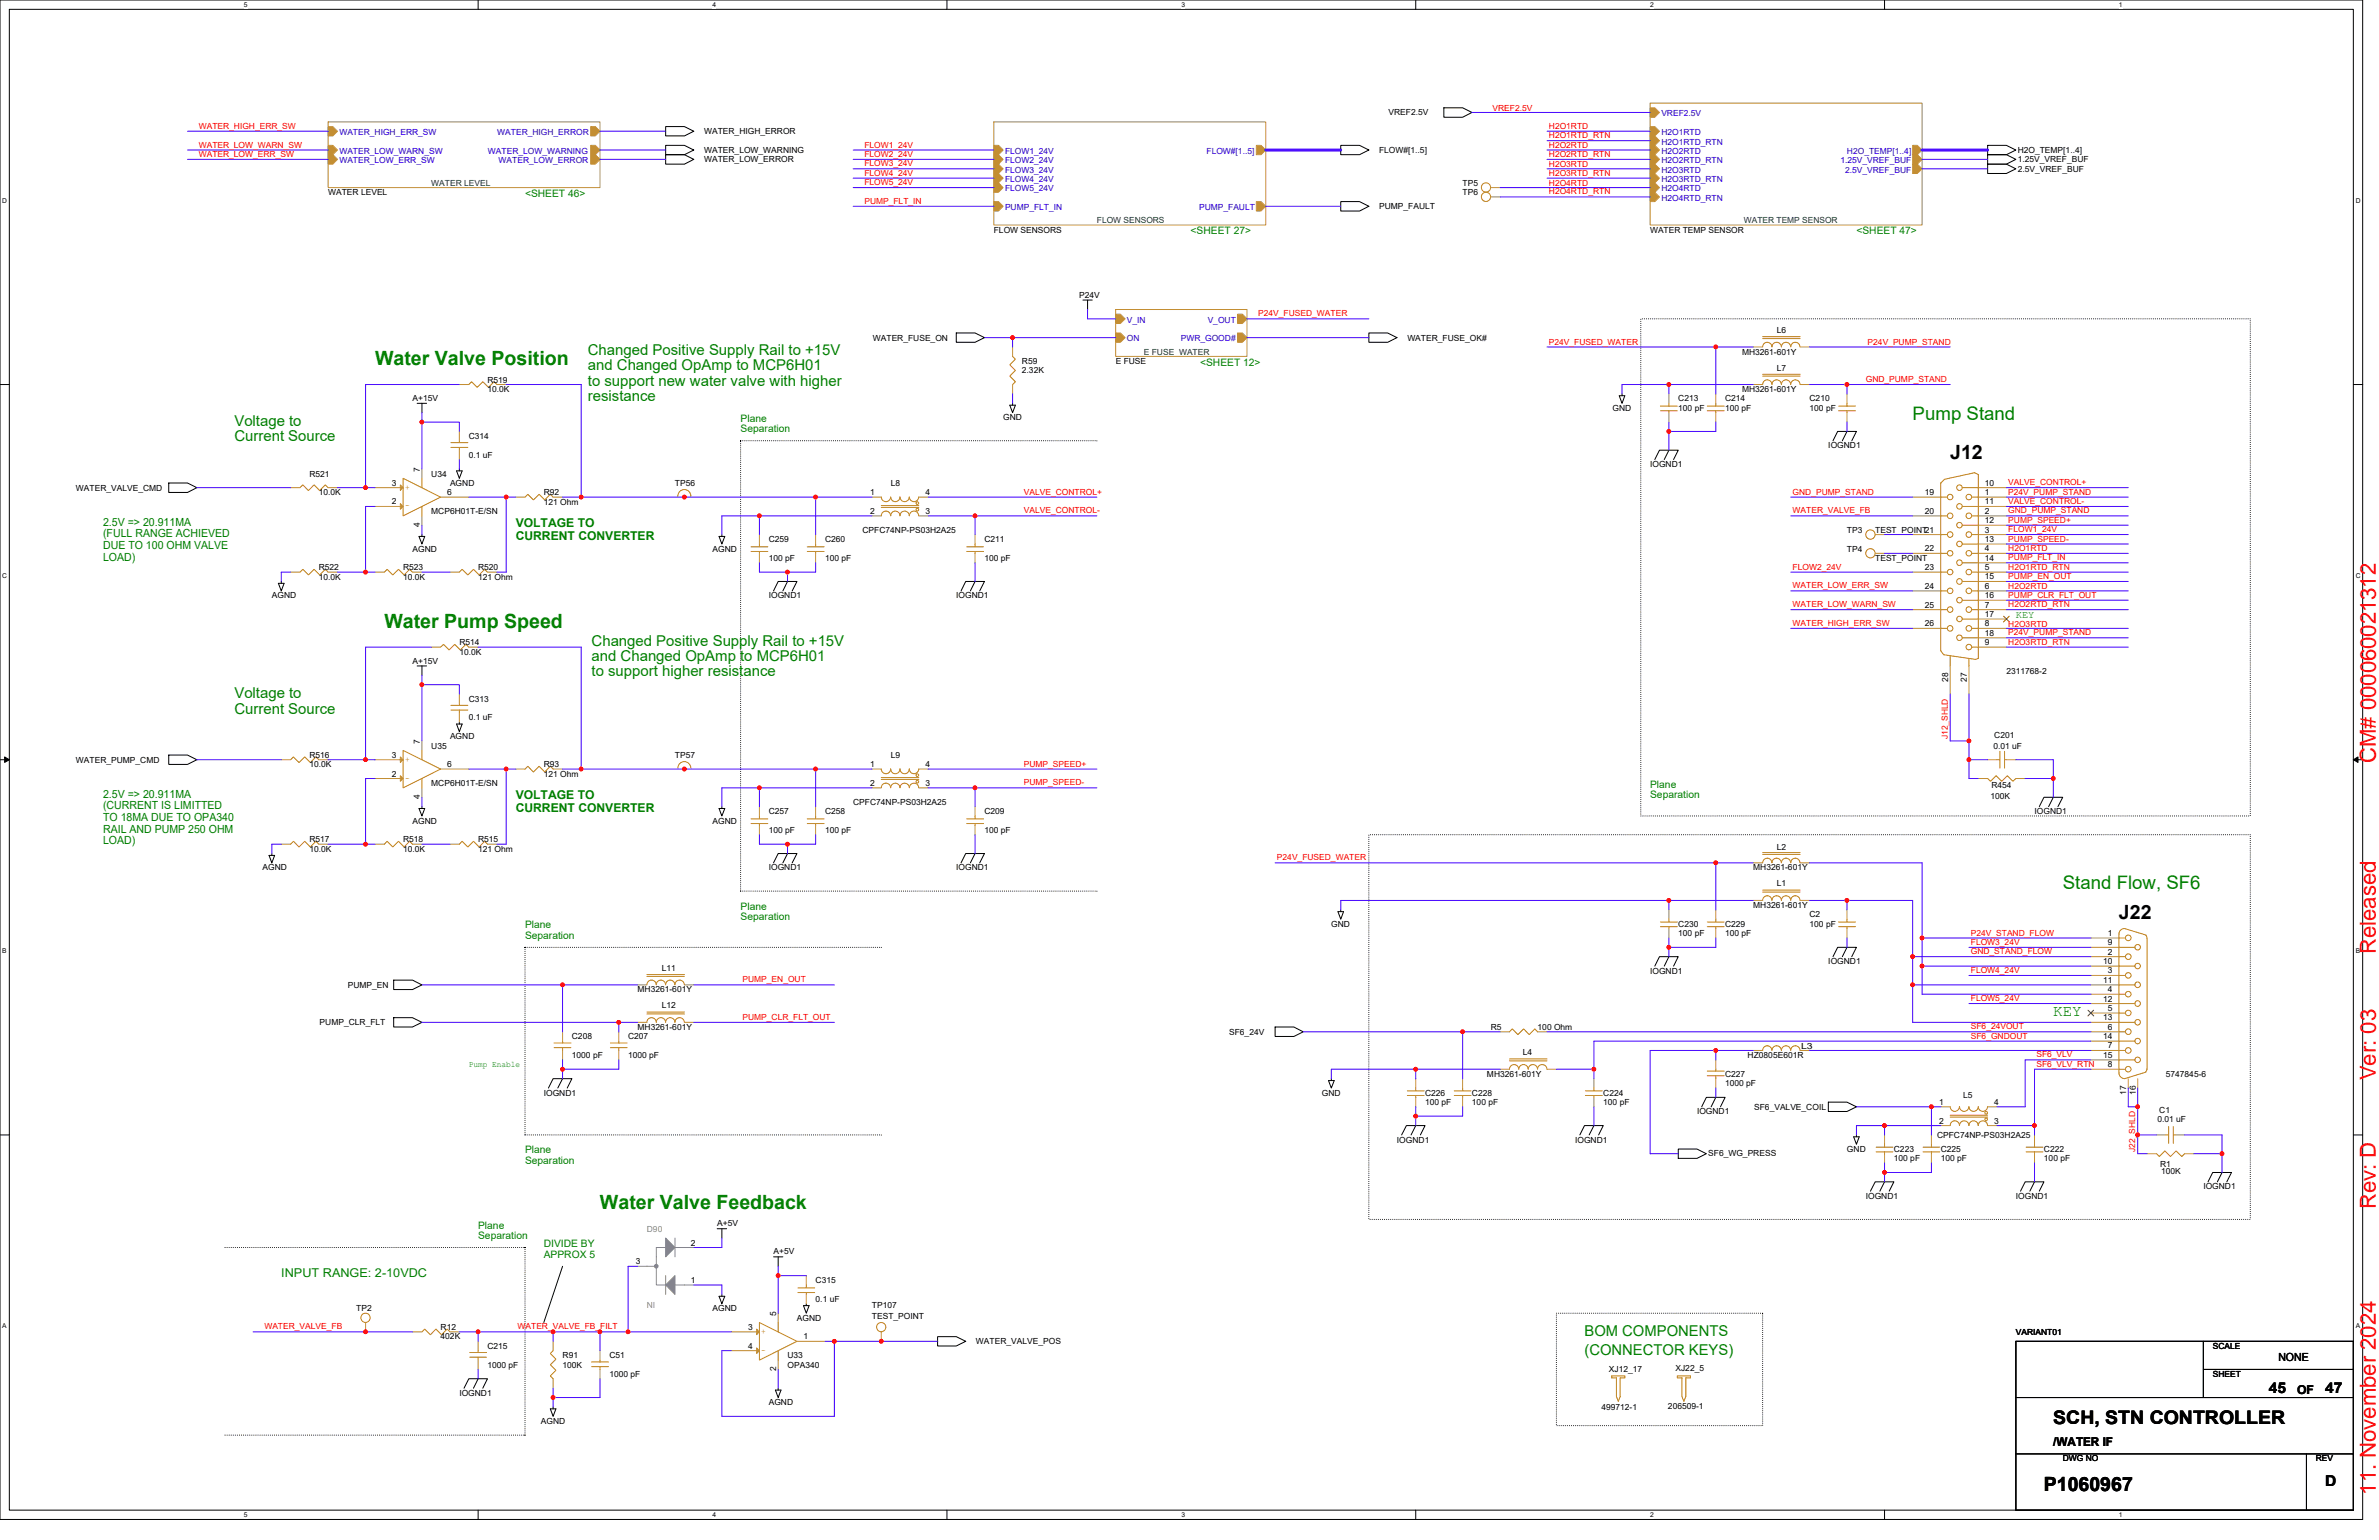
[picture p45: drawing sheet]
<svg xmlns="http://www.w3.org/2000/svg" width="432mm" height="279mm" viewBox="0 0 432 279" stroke-linecap="round" stroke-linejoin="round" font-family="sans-serif">
<defs><g id="words">
<g font-size="4" fill="#f00">
<text x="431.2" y="138.4" transform="rotate(-90 431.2 138.4)">CM# 000060021312</text>
<text x="431.2" y="173.1" transform="rotate(-90 431.2 173.1)">Released</text>
<text x="431.2" y="196" transform="rotate(-90 431.2 196)">Ver: 03</text>
<text x="431.2" y="219.3" transform="rotate(-90 431.2 219.3)">Rev: D</text>
<text x="431.2" y="271.2" transform="rotate(-90 431.2 271.2)">11. November 2024</text>
</g>
<g font-size="3.6" fill="#008000">
<text x="68.1" y="66.3">Water Valve Position</text>
<text x="69.8" y="113.9">Water Pump Speed</text>
<text x="108.9" y="219.4">Water Valve Feedback</text>
</g>
<g font-size="3.6">
<text x="354" y="83.3">J12</text>
<text x="384.6" y="166.7">J22</text>
<text x="371" y="270.5">P1060967</text>
</g>
<g font-size="3.4" fill="#008000">
<text x="347.2" y="76.2">Pump Stand</text>
<text x="374.4" y="161.3">Stand Flow, SF6</text>
</g>
<text font-size="3.4" x="372.7" y="258.4">SCH, STN CONTROLLER</text>
<text font-size="2.9" fill="#008000" x="372.7" y="184.4">KEY</text>
<g font-size="2.7" fill="#008000">
<text x="106.7" y="64.4">Changed Positive Supply Rail to +15V</text>
<text x="106.7" y="67.2">and Changed OpAmp to MCP6H01</text>
<text x="106.7" y="70">to support new water valve with higher</text>
<text x="42.5" y="77.3">Voltage to</text>
<text x="106.7" y="72.8">resistance</text>
<text x="42.5" y="80.1">Current Source</text>
<text x="107.4" y="117.1">Changed Positive Supply Rail to +15V</text>
<text x="107.4" y="119.9">and Changed OpAmp to MCP6H01</text>
<text x="107.4" y="122.7">to support higher resistance</text>
<text x="42.5" y="126.7">Voltage to</text>
<text x="42.5" y="129.5">Current Source</text>
<text x="287.6" y="242.4">BOM COMPONENTS</text>
<text x="287.6" y="245.8">(CONNECTOR KEYS)</text>
</g>
<g font-size="2.7">
<text x="411.8" y="252.7">45</text>
<text x="422" y="252.7">47</text>
<text x="422" y="269.7">D</text>
</g>
<g font-size="2.2" fill="#008000">
<text x="93.6" y="95.6">VOLTAGE TO</text>
<text x="93.6" y="97.9">CURRENT CONVERTER</text>
<text x="93.6" y="145">VOLTAGE TO</text>
<text x="93.6" y="147.2">CURRENT CONVERTER</text>
<text x="51.1" y="231.7">INPUT RANGE: 2-10VDC</text>
</g>
<g font-size="2.2">
<text x="416.9" y="252.9">OF</text>
<text x="372.7" y="262.4">/WATER IF</text>
</g>
<g font-size="2" fill="#008000">
<text x="18.7" y="95.4">2.5V =&gt; 20.911MA</text>
<text x="18.7" y="97.5">(FULL RANGE ACHIEVED</text>
<text x="18.7" y="99.6">DUE TO 100 OHM VALVE</text>
<text x="18.7" y="101.7">LOAD)</text>
<text x="18.7" y="144.8">2.5V =&gt; 20.911MA</text>
<text x="18.7" y="146.9">(CURRENT IS LIMITTED</text>
<text x="18.7" y="149">TO 18MA DUE TO OPA340</text>
<text x="18.7" y="151">RAIL AND PUMP 250 OHM</text>
<text x="18.7" y="153.1">LOAD)</text>
</g>
<text font-size="2" x="413.5" y="246.9">NONE</text>
<g font-size="1.9" fill="#008000">
<text x="95.3" y="35.7">&lt;SHEET 46&gt;</text>
<text x="216.1" y="42.5">&lt;SHEET 27&gt;</text>
<text x="337" y="42.5">&lt;SHEET 47&gt;</text>
<text x="217.8" y="66.3">&lt;SHEET 12&gt;</text>
<text x="134.4" y="76.5">Plane</text>
<text x="134.4" y="78.5">Separation</text>
<text x="365.9" y="112.1">KEY</text>
<text x="299.5" y="142.9">Plane</text>
<text x="299.5" y="144.8">Separation</text>
<text x="134.4" y="165">Plane</text>
<text x="134.4" y="167">Separation</text>
<text x="95.3" y="168.4">Plane</text>
<text x="95.3" y="170.4">Separation</text>
<text x="95.3" y="209.3">Plane</text>
<text x="95.3" y="211.2">Separation</text>
<text x="86.8" y="222.9">Plane</text>
<text x="86.8" y="224.8">Separation</text>
<text x="98.7" y="226.3">DIVIDE BY</text>
<text x="98.7" y="228.2">APPROX 5</text>
</g>
<g font-size="1.5" fill="#f00">
<text x="36.1" y="23.4">WATER_HIGH_ERR_SW</text>
<text x="270.9" y="20.1">VREF2.5V</text>
<text x="281.1" y="23.5">H2O1RTD</text>
<text x="36.1" y="26.8">WATER_LOW_WARN_SW</text>
<text x="36.1" y="28.5">WATER_LOW_ERR_SW</text>
<text x="156.9" y="26.8">FLOW1_24V</text>
<text x="156.9" y="28.5">FLOW2_24V</text>
<text x="281.1" y="25.1">H2O1RTD_RTN</text>
<text x="281.1" y="26.9">H2O2RTD</text>
<text x="281.1" y="28.5">H2O2RTD_RTN</text>
<text x="156.9" y="30.2">FLOW3_24V</text>
<text x="156.9" y="31.9">FLOW4_24V</text>
<text x="156.9" y="33.6">FLOW5_24V</text>
<text x="281.1" y="30.3">H2O3RTD</text>
<text x="281.1" y="31.9">H2O3RTD_RTN</text>
<text x="281.1" y="33.7">H2O4RTD</text>
<text x="281.1" y="35.3">H2O4RTD_RTN</text>
<text x="156.9" y="37">PUMP_FLT_IN</text>
<text x="228.4" y="57.4">P24V_FUSED_WATER</text>
<text x="281.1" y="62.5">P24V_FUSED_WATER</text>
<text x="339" y="62.5">P24V_PUMP_STAND</text>
<text x="338.6" y="69.3">GND_PUMP_STAND</text>
<text x="185.8" y="89.7">VALVE_CONTROL+</text>
<text x="325.4" y="89.7">GND_PUMP_STAND</text>
<text x="364.5" y="88">VALVE_CONTROL+</text>
<text x="364.5" y="89.7">P24V_PUMP_STAND</text>
<text x="185.8" y="93.2">VALVE_CONTROL-</text>
<text x="325.4" y="93.2">WATER_VALVE_FB</text>
<text x="364.5" y="91.4">VALVE_CONTROL-</text>
<text x="364.5" y="94.8">PUMP_SPEED+</text>
<text x="364.5" y="93.2">GND_PUMP_STAND</text>
<text x="364.5" y="100.1">H2O1RTD</text>
<text x="364.5" y="98.3">PUMP_SPEED-</text>
<text x="364.5" y="101.7">PUMP_FLT_IN</text>
<text x="364.5" y="96.5">FLOW1_24V</text>
<text x="325.4" y="103.4">FLOW2_24V</text>
<text x="325.4" y="106.8">WATER_LOW_ERR_SW</text>
<text x="364.5" y="103.4">H2O1RTD_RTN</text>
<text x="364.5" y="106.9">H2O2RTD</text>
<text x="364.5" y="105.1">PUMP_EN_OUT</text>
<text x="325.4" y="113.6">WATER_HIGH_ERR_SW</text>
<text x="325.4" y="110.2">WATER_LOW_WARN_SW</text>
<text x="364.5" y="110.2">H2O2RTD_RTN</text>
<text x="364.5" y="113.7">H2O3RTD</text>
<text x="364.5" y="108.5">PUMP_CLR_FLT_OUT</text>
<text x="364.5" y="117">H2O3RTD_RTN</text>
<text x="364.5" y="115.3">P24V_PUMP_STAND</text>
<text x="353.5" y="134.1" transform="rotate(-90 353.5 134.1)">J12_SHLD</text>
<text x="185.8" y="139.1">PUMP_SPEED+</text>
<text x="185.8" y="142.5">PUMP_SPEED-</text>
<text x="231.8" y="156.1">P24V_FUSED_WATER</text>
<text x="357.7" y="169.7">P24V_STAND_FLOW</text>
<text x="357.7" y="173.1">GND_STAND_FLOW</text>
<text x="357.7" y="171.4">FLOW3_24V</text>
<text x="134.8" y="178.2">PUMP_EN_OUT</text>
<text x="357.7" y="176.5">FLOW4_24V</text>
<text x="134.8" y="185">PUMP_CLR_FLT_OUT</text>
<text x="357.7" y="181.6">FLOW5_24V</text>
<text x="357.7" y="186.8">SF6_24VOUT</text>
<text x="357.7" y="188.4">SF6_GNDOUT</text>
<text x="369.6" y="191.9">SF6_VLV</text>
<text x="369.6" y="193.5">SF6_VLV_RTN</text>
<text x="387.6" y="209" transform="rotate(-90 387.6 209)">J22_SHLD</text>
<text x="48" y="241.2">WATER_VALVE_FB</text>
<text x="93.9" y="241.2">WATER_VALVE_FB_FILT</text>
</g>
<g font-size="1.5">
<text x="252" y="20.9">VREF2.5V</text>
<text x="127.8" y="24.3">WATER_HIGH_ERROR</text>
<text x="127.8" y="27.7">WATER_LOW_WARNING</text>
<text x="127.8" y="29.4">WATER_LOW_ERROR</text>
<text x="250.3" y="27.7">FLOW#[1..5]</text>
<text x="366.2" y="27.7">H2O_TEMP[1..4]</text>
<text x="366.2" y="29.4">1.25V_VREF_BUF</text>
<text x="59.6" y="35.4">WATER LEVEL</text>
<text x="265.5" y="35.4">TP6</text>
<text x="265.5" y="33.7">TP5</text>
<text x="366.2" y="31.2">2.5V_VREF_BUF</text>
<text x="250.3" y="38">PUMP_FAULT</text>
<text x="180.4" y="42.2">FLOW SENSORS</text>
<text x="299.5" y="42.2">WATER TEMP SENSOR</text>
<text x="195.9" y="54.1">P24V</text>
<text x="158.4" y="61.8">WATER_FUSE_ON</text>
<text x="255.4" y="61.8">WATER_FUSE_OK#</text>
<text x="316.2" y="64.3">MH3261-601Y</text>
<text x="322.5" y="60.4">L6</text>
<text x="88.5" y="69.4">R519</text>
<text x="88.5" y="71.1">10.0K</text>
<text x="185.5" y="66">R59</text>
<text x="185.5" y="67.7">2.32K</text>
<text x="202.5" y="66">E FUSE</text>
<text x="316.2" y="71.1">MH3261-601Y</text>
<text x="322.5" y="67.2">L7</text>
<text x="74.9" y="72.8">A+15V</text>
<text x="182.1" y="76.2">GND</text>
<text x="292.7" y="74.5">GND</text>
<text x="304.6" y="72.8">C213</text>
<text x="304.6" y="74.5">100 pF</text>
<text x="313.1" y="72.8">C214</text>
<text x="313.1" y="74.5">100 pF</text>
<text x="328.4" y="72.8">C210</text>
<text x="328.4" y="74.5">100 pF</text>
<text x="85.1" y="79.7">C314</text>
<text x="85.1" y="83.1">0.1 uF</text>
<text x="331.9" y="81.3">IOGND1</text>
<text x="13.8" y="89">WATER_VALVE_CMD</text>
<text x="56.2" y="86.5">R521</text>
<text x="57.8" y="89.9">10.0K</text>
<text x="71.1" y="88.1">3</text>
<text x="76.2" y="85.6" transform="rotate(-90 76.2 85.6)">7</text>
<text x="78.3" y="86.5">U34</text>
<text x="81.2" y="89.8">6</text>
<text x="81.7" y="88.2">AGND</text>
<text x="98.7" y="89.9">R92</text>
<text x="122.5" y="88.2">TP56</text>
<text x="157.9" y="89.8">1</text>
<text x="161.7" y="88.2">L8</text>
<text x="168" y="89.8">4</text>
<text x="299.5" y="84.8">IOGND1</text>
<text x="349.4" y="89.8">19</text>
<text x="360.3" y="89.8">1</text>
<text x="360.3" y="88.1">10</text>
<text x="71.1" y="91.5">2</text>
<text x="76.2" y="95.6" transform="rotate(-90 76.2 95.6)">4</text>
<text x="78.3" y="93.3">MCP6H01T-E/SN</text>
<text x="98.7" y="91.6">121 Ohm</text>
<text x="157.9" y="93.2">2</text>
<text x="168" y="93.2">3</text>
<text x="349.4" y="93.2">20</text>
<text x="360.3" y="93.2">2</text>
<text x="360.3" y="91.5">11</text>
<text x="360.3" y="94.9">12</text>
<text x="74.9" y="100.1">AGND</text>
<text x="129.3" y="100.1">AGND</text>
<text x="139.5" y="98.4">C259</text>
<text x="139.5" y="101.8">100 pF</text>
<text x="149.8" y="98.4">C260</text>
<text x="149.8" y="101.8">100 pF</text>
<text x="156.5" y="96.7">CPFC74NP-PS03H2A25</text>
<text x="178.7" y="98.4">C211</text>
<text x="178.7" y="101.8">100 pF</text>
<text x="335.2" y="100.1">TP4</text>
<text x="335.2" y="96.7">TP3</text>
<text x="340.4" y="101.8">TEST_POINT</text>
<text x="340.4" y="96.7">TEST_POINT21</text>
<text x="349.4" y="100">22</text>
<text x="360.3" y="96.6">3</text>
<text x="360.3" y="100">4</text>
<text x="360.3" y="98.3">13</text>
<text x="360.3" y="101.7">14</text>
<text x="57.8" y="103.5">R522</text>
<text x="57.8" y="105.2">10.0K</text>
<text x="73.2" y="103.5">R523</text>
<text x="73.2" y="105.2">10.0K</text>
<text x="86.8" y="103.5">R520</text>
<text x="86.8" y="105.2">121 Ohm</text>
<text x="349.4" y="103.4">23</text>
<text x="349.4" y="106.8">24</text>
<text x="360.3" y="103.4">5</text>
<text x="360.3" y="106.8">6</text>
<text x="360.3" y="105.1">15</text>
<text x="49.3" y="108.6">AGND</text>
<text x="139.5" y="108.6">IOGND1</text>
<text x="173.6" y="108.6">IOGND1</text>
<text x="349.4" y="110.3">25</text>
<text x="349.4" y="113.6">26</text>
<text x="360.3" y="110.3">7</text>
<text x="360.3" y="113.6">8</text>
<text x="360.3" y="108.5">16</text>
<text x="360.3" y="112">17</text>
<text x="83.4" y="117.1">R514</text>
<text x="83.4" y="118.8">10.0K</text>
<text x="360.3" y="117.1">9</text>
<text x="360.3" y="115.4">18</text>
<text x="74.9" y="120.5">A+15V</text>
<text x="353.6" y="123.7" transform="rotate(-90 353.6 123.7)">28</text>
<text x="357" y="123.7" transform="rotate(-90 357 123.7)">27</text>
<text x="364.2" y="122.2">2311768-2</text>
<text x="85.1" y="127.3">C313</text>
<text x="85.1" y="130.7">0.1 uF</text>
<text x="56.2" y="137.5">R516</text>
<text x="71.1" y="137.5">3</text>
<text x="76.2" y="135" transform="rotate(-90 76.2 135)">7</text>
<text x="78.3" y="135.8">U35</text>
<text x="81.7" y="134.1">AGND</text>
<text x="122.5" y="137.5">TP57</text>
<text x="161.7" y="137.5">L9</text>
<text x="361.8" y="135.8">0.01 uF</text>
<text x="362" y="133.9">C201</text>
<text x="13.8" y="138.4">WATER_PUMP_CMD</text>
<text x="56.2" y="139.2">10.0K</text>
<text x="71.1" y="140.9">2</text>
<text x="78.3" y="142.6">MCP6H01T-E/SN</text>
<text x="81.2" y="139.2">6</text>
<text x="98.7" y="139.2">R93</text>
<text x="98.7" y="140.9">121 Ohm</text>
<text x="157.9" y="139.2">1</text>
<text x="157.9" y="142.6">2</text>
<text x="168" y="139.2">4</text>
<text x="168" y="142.6">3</text>
<text x="361.5" y="143">R454</text>
<text x="74.9" y="149.4">AGND</text>
<text x="76.2" y="145" transform="rotate(-90 76.2 145)">4</text>
<text x="129.3" y="149.4">AGND</text>
<text x="139.5" y="147.7">C257</text>
<text x="149.8" y="147.7">C258</text>
<text x="154.9" y="146">CPFC74NP-PS03H2A25</text>
<text x="178.7" y="147.7">C209</text>
<text x="361.3" y="145">100K</text>
<text x="369.3" y="147.7">IOGND1</text>
<text x="56.2" y="152.8">R517</text>
<text x="56.2" y="154.5">10.0K</text>
<text x="73.2" y="152.8">R518</text>
<text x="73.2" y="154.5">10.0K</text>
<text x="86.8" y="152.8">R515</text>
<text x="86.8" y="154.5">121 Ohm</text>
<text x="139.5" y="151.1">100 pF</text>
<text x="149.8" y="151.1">100 pF</text>
<text x="178.7" y="151.1">100 pF</text>
<text x="322.5" y="154.2">L2</text>
<text x="47.6" y="157.9">AGND</text>
<text x="139.5" y="157.9">IOGND1</text>
<text x="173.6" y="157.9">IOGND1</text>
<text x="318.2" y="157.9">MH3261-601Y</text>
<text x="322.5" y="160.8">L1</text>
<text x="318.2" y="164.7">MH3261-601Y</text>
<text x="328.4" y="166.4">C2</text>
<text x="241.6" y="168.1">GND</text>
<text x="304.6" y="168.1">C230</text>
<text x="304.6" y="169.8">100 pF</text>
<text x="313.1" y="168.1">C229</text>
<text x="313.1" y="169.8">100 pF</text>
<text x="328.4" y="168.1">100 pF</text>
<text x="382.6" y="173.2">2</text>
<text x="382.6" y="171.5">9</text>
<text x="382.6" y="169.8">1</text>
<text x="63.1" y="179.2">PUMP_EN</text>
<text x="120.1" y="176.1">L11</text>
<text x="299.5" y="176.7">IOGND1</text>
<text x="331.9" y="174.9">IOGND1</text>
<text x="381.7" y="178.3">11</text>
<text x="381.7" y="174.9">10</text>
<text x="382.6" y="176.6">3</text>
<text x="115.7" y="180.1">MH3261-601Y</text>
<text x="120.1" y="182.9">L12</text>
<text x="381.7" y="185.1">13</text>
<text x="381.7" y="181.7">12</text>
<text x="382.6" y="183.4">5</text>
<text x="382.6" y="180">4</text>
<text x="58" y="186">PUMP_CLR_FLT</text>
<text x="103.8" y="188.6">C208</text>
<text x="103.8" y="192">1000 pF</text>
<text x="114" y="188.6">C207</text>
<text x="114" y="192">1000 pF</text>
<text x="115.7" y="186.9">MH3261-601Y</text>
<text x="223.1" y="187.7">SF6_24V</text>
<text x="270.6" y="186.9">R5</text>
<text x="276.4" y="191.5">L4</text>
<text x="279.1" y="186.9">100 Ohm</text>
<text x="317.2" y="192">HZ0805E601R</text>
<text x="326.9" y="190.3">L3</text>
<text x="381.7" y="191.9">15</text>
<text x="381.7" y="188.5">14</text>
<text x="382.6" y="190.2">7</text>
<text x="382.6" y="186.8">6</text>
<text x="269.9" y="195.4">MH3261-601Y</text>
<text x="313.1" y="195.4">C227</text>
<text x="313.1" y="197.1">1000 pF</text>
<text x="382.6" y="193.6">8</text>
<text x="393.1" y="195.4">5747845-6</text>
<text x="98.7" y="198.8">IOGND1</text>
<text x="239.9" y="198.8">GND</text>
<text x="258.7" y="198.8">C226</text>
<text x="258.7" y="200.5">100 pF</text>
<text x="267.2" y="198.8">C228</text>
<text x="267.2" y="200.5">100 pF</text>
<text x="291" y="198.8">C224</text>
<text x="291" y="200.5">100 pF</text>
<text x="308" y="202.2">IOGND1</text>
<text x="318.4" y="201.3">SF6_VALVE_COIL</text>
<text x="351.9" y="200.4">1</text>
<text x="351.9" y="203.9">2</text>
<text x="356.3" y="199.3">L5</text>
<text x="361.9" y="200.4">4</text>
<text x="361.9" y="203.9">3</text>
<text x="385.9" y="198.6" transform="rotate(-90 385.9 198.6)">17</text>
<text x="387.6" y="198.6" transform="rotate(-90 387.6 198.6)">16</text>
<text x="391.6" y="203.5">0.01 uF</text>
<text x="391.9" y="201.8">C1</text>
<text x="253.6" y="207.3">IOGND1</text>
<text x="285.9" y="207.3">IOGND1</text>
<text x="310" y="209.7">SF6_WG_PRESS</text>
<text x="335.2" y="209">GND</text>
<text x="343.7" y="209">C223</text>
<text x="351.6" y="206.4">CPFC74NP-PS03H2A25</text>
<text x="352.3" y="209">C225</text>
<text x="371" y="209">C222</text>
<text x="343.7" y="210.7">100 pF</text>
<text x="352.3" y="210.7">100 pF</text>
<text x="371" y="210.7">100 pF</text>
<text x="392.1" y="211.7">R1</text>
<text x="392.3" y="213.1">100K</text>
<text x="399.9" y="215.8">IOGND1</text>
<text x="338.6" y="217.5">IOGND1</text>
<text x="365.9" y="217.5">IOGND1</text>
<text x="125.4" y="226">2</text>
<text x="130.2" y="222.4">A+5V</text>
<text x="140.4" y="227.5">A+5V</text>
<text x="115.4" y="229.4">3</text>
<text x="125.4" y="232.8">1</text>
<text x="148" y="232.8">C315</text>
<text x="64.7" y="237.9">TP2</text>
<text x="129.3" y="237.9">AGND</text>
<text x="140.9" y="238.8" transform="rotate(-90 140.9 238.8)">5</text>
<text x="144.7" y="239.6">AGND</text>
<text x="148" y="236.2">0.1 uF</text>
<text x="158.3" y="237.2">TP107</text>
<text x="158.3" y="239.3">TEST_POINT</text>
<text x="80" y="241.3">R12</text>
<text x="80" y="243">402K</text>
<text x="88.5" y="244.7">C215</text>
<text x="135.8" y="241.3">3</text>
<text x="135.8" y="244.7">4</text>
<text x="145.8" y="243">1</text>
<text x="177.1" y="243.9">WATER_VALVE_POS</text>
<text x="365.9" y="242.2">VARIANT01</text>
<text x="401.6" y="244.7">SCALE</text>
<text x="88.5" y="248.1">1000 pF</text>
<text x="102.1" y="246.4">R91</text>
<text x="102.1" y="248.1">100K</text>
<text x="110.6" y="246.4">C51</text>
<text x="110.6" y="249.8">1000 pF</text>
<text x="140.9" y="248.8" transform="rotate(-90 140.9 248.8)">2</text>
<text x="142.9" y="246.4">U33</text>
<text x="142.9" y="248.1">OPA340</text>
<text x="292" y="249">XJ12_17</text>
<text x="304.1" y="248.8">XJ22_5</text>
<text x="401.6" y="249.8">SHEET</text>
<text x="83.4" y="253.2">IOGND1</text>
<text x="139.5" y="254.9">AGND</text>
<text x="290.7" y="255.8">499712-1</text>
<text x="302.7" y="255.6">206509-1</text>
<text x="98.2" y="258.3">AGND</text>
<text x="374.4" y="265.2">DWG NO</text>
<text x="420.3" y="265.2">REV</text>
</g>
<g font-size="1.5" fill="#00c">
<text x="301.5" y="21.1">VREF2.5V</text>
<text x="61.6" y="24.5">WATER_HIGH_ERR_SW</text>
<text x="61.6" y="29.6">WATER_LOW_ERR_SW</text>
<text x="61.6" y="27.9">WATER_LOW_WARN_SW</text>
<text x="88.6" y="27.9">WATER_LOW_WARNING</text>
<text x="90.3" y="24.5">WATER_HIGH_ERROR</text>
<text x="90.5" y="29.6">WATER_LOW_ERROR</text>
<text x="182.4" y="27.9">FLOW1_24V</text>
<text x="182.4" y="29.6">FLOW2_24V</text>
<text x="219" y="27.9">FLOW#[1..5]</text>
<text x="301.5" y="27.9">H2O2RTD</text>
<text x="301.5" y="24.5">H2O1RTD</text>
<text x="301.5" y="29.6">H2O2RTD_RTN</text>
<text x="301.5" y="26.2">H2O1RTD_RTN</text>
<text x="334.1" y="29.6">1.25V_VREF_BUF</text>
<text x="335.2" y="27.9">H2O_TEMP[1..4]</text>
<text x="182.4" y="31.3">FLOW3_24V</text>
<text x="182.4" y="33">FLOW4_24V</text>
<text x="182.4" y="34.7">FLOW5_24V</text>
<text x="301.5" y="34.7">H2O4RTD</text>
<text x="301.5" y="31.3">H2O3RTD</text>
<text x="301.5" y="33">H2O3RTD_RTN</text>
<text x="334.9" y="31.3">2.5V_VREF_BUF</text>
<text x="182.4" y="38.1">PUMP_FLT_IN</text>
<text x="217.6" y="38.1">PUMP_FAULT</text>
<text x="301.5" y="36.4">H2O4RTD_RTN</text>
<text x="204.5" y="58.5">V_IN</text>
<text x="219.2" y="58.5">V_OUT</text>
<text x="204.5" y="62">ON</text>
<text x="214.3" y="62">PWR_GOOD#</text>
</g>
<g font-size="1.5" fill="#004040">
<text x="78.3" y="33.7">WATER LEVEL</text>
<text x="199.1" y="40.5">FLOW SENSORS</text>
<text x="316.5" y="40.5">WATER TEMP SENSOR</text>
<text x="207.6" y="64.3">E FUSE WATER</text>
</g>
<g font-size="1.5" fill="#cc8006">
<text x="73.5" y="88.8">+</text>
<text x="73.5" y="92.2">-</text>
<text x="73.5" y="141.6">-</text>
<text x="73.5" y="138.2">+</text>
<text x="138.2" y="245.4">-</text>
<text x="138.2" y="242">+</text>
</g>
<text font-size="1.5" fill="#008000" x="85.1" y="193.5">Pump Enable</text>
<g font-size="1.5" fill="#878787">
<text x="117.4" y="223.5">D90</text>
<text x="117.4" y="237.2">NI</text>
</g>
<g font-size="1.2">
<text x="44.2" y="1.2">5</text>
<text x="129.3" y="1.2">4</text>
<text x="214.4" y="1.2">3</text>
<text x="299.5" y="1.2">2</text>
<text x="384.6" y="1.2">1</text>
<text x=".4" y="36.8">D</text>
<text x="427.6" y="36.8">D</text>
<text x=".4" y="104.9">C</text>
<text x="427.6" y="104.9">C</text>
<text x=".4" y="173">B</text>
<text x="427.6" y="173">B</text>
<text x=".4" y="241">A</text>
<text x="427.6" y="241">A</text>
<text x="44.2" y="275.2">5</text>
<text x="129.3" y="275.2">4</text>
<text x="214.4" y="275.2">3</text>
<text x="299.5" y="275.2">2</text>
<text x="384.6" y="275.2">1</text>
</g>
</g></defs>
<path d="M0 0h428.8v275.7h-428.8zM1.7 1.7h425.4v272.3h-425.4z" fill="none" stroke="#000" stroke-width=".18"/>
<g fill="#fff">
<path d="M44.2 .2h.7v1.3h-.7z"/>
<path d="M44.2 274.2h.7v1.3h-.7z"/>
</g>
<path d="M86.8 0v1.7M86.8 274v1.7" fill="none" stroke="#000" stroke-width=".18"/>
<g fill="#fff">
<path d="M129.3 .2h.7v1.3h-.7z"/>
<path d="M129.3 274.2h.7v1.3h-.7z"/>
</g>
<path d="M171.9 0v1.7M171.9 274v1.7" fill="none" stroke="#000" stroke-width=".18"/>
<g fill="#fff">
<path d="M214.4 .2h.7v1.3h-.7z"/>
<path d="M214.4 274.2h.7v1.3h-.7z"/>
</g>
<path d="M257 0v1.7M257 274v1.7" fill="none" stroke="#000" stroke-width=".18"/>
<g fill="#fff">
<path d="M299.5 .2h.7v1.3h-.7z"/>
<path d="M299.5 274.2h.7v1.3h-.7z"/>
</g>
<path d="M342.1 0v1.7M342.1 274v1.7" fill="none" stroke="#000" stroke-width=".18"/>
<g fill="#fff">
<path d="M384.6 .2h.7v1.3h-.7z"/>
<path d="M384.6 274.2h.7v1.3h-.7z"/>
<path d="M.4 35.7h.9v1.4h-.9z"/>
<path d="M427.6 35.7h.8v1.4h-.8z"/>
<path d="M.4 103.8h.9v1.3h-.9z"/>
<path d="M427.6 103.8h.8v1.3h-.8z"/>
</g>
<path d="M0 69.8h1.7M427.1 69.8h1.7" fill="none" stroke="#000" stroke-width=".18"/>
<g fill="#fff">
<path d="M.4 171.9h.8v1.3h-.8z"/>
<path d="M427.6 171.9h.7v1.3h-.7z"/>
</g>
<path d="M0 137.8h1.7M427.1 137.8h1.7" fill="none" stroke="#000" stroke-width=".18"/>
<path d="M.8 137.3l.9 .5-.9 .5zM427.1 137.8l.9-.5v1z" fill="#000" stroke="#000" stroke-width=".18"/>
<g fill="#fff">
<path d="M.4 239.9h.8v1.4h-.8z"/>
<path d="M427.6 239.9h.7v1.4h-.7z"/>
</g>
<g fill="none" stroke="#000" stroke-width=".18">
<path d="M262.1 19.6h3.4l1.7 .8-1.7 .9h-3.4zM120.8 23h3.4l1.7 .8-1.7 .9h-3.4zM120.8 26.4h3.4l1.7 .8-1.7 .9h-3.4zM120.8 28.1h3.4l1.7 .8-1.7 .9h-3.4zM243.4 26.4h3.4l1.7 .8-1.7 .9h-3.4zM243.4 36.6h3.4l1.7 .8-1.7 .9h-3.4zM360.8 26.4h3.4l1.7 .8-1.7 .9h-3.4zM360.8 28.1h3.4l1.7 .8-1.7 .9h-3.4zM360.8 29.8h3.4l1.7 .8-1.7 .9h-3.4zM196.6 54.4h1.6M197.4 54.4v1.8M75.7 73.2h1.7"/>
<path d="M76.6 73.2v1.7M173.6 60.4h3.4l1.7 .9-1.7 .8h-3.4zM183.3 73.5h1l-.5 1.4zM183.8 73.2v.3M248.5 60.4h3.4l1.7 .9-1.7 .8h-3.4zM293.9 71.8h1l-.5 1.4zM294.4 71.5v.3M332.7 80l.8-1.7h3.5l-.9 1.7M335.2 78.3l-.8 1.7M30.6 87.6h3.4l1.7 .9-1.7 .8h-3.4zM76.1 97.3h1l-.5 1.4zM76.6 97v.3"/>
<path d="M82.9 85.4h1l-.5 1.4zM83.4 85.1v.3M130.5 97.3h1.1l-.6 1.4zM131 97v.3M300.4 83.4l.8-1.7h3.4l-.8 1.7M302.9 81.7l-.8 1.7M50.5 105.8h1.1l-.5 1.4zM51.1 105.5v.3M140.4 107.2l.8-1.7h3.5l-.9 1.7M142.9 105.5l-.8 1.7M174.4 107.2l.9-1.7h3.4l-.9 1.7M177 105.5l-.9 1.7"/>
<path d="M30.6 137h3.4l1.7 .8-1.7 .9h-3.4zM75.7 120.8h1.7M76.6 120.8v1.7M82.9 131.4h1l-.5 1.3zM83.4 131v.4M48.8 155.2h1l-.5 1.3zM49.3 154.9v.3M76.1 146.7h1l-.5 1.3zM76.6 146.3v.4M130.5 146.7h1.1l-.6 1.3zM131 146.3v.4M140.4 156.5l.8-1.6h3.5l-.9 1.6"/>
<path d="M142.9 154.9l-.8 1.6M174.4 156.5l.9-1.6h3.4l-.9 1.6M177 154.9l-.9 1.6M370.1 146.3l.9-1.6h3.4l-.9 1.6M372.7 144.7l-.9 1.6M71.5 177.8h3.4l1.7 .9-1.7 .8h-3.4zM242.8 165.4h1.1l-.5 1.4zM243.4 165.1v.3M300.4 175.3l.8-1.7h3.4l-.8 1.7M302.9 173.6l-.8 1.7M332.7 173.6l.8-1.7h3.5l-.9 1.7M335.2 171.9l-.8 1.7"/>
<path d="M71.5 184.6h3.4l1.7 .9-1.7 .8h-3.4zM99.5 197.4l.9-1.7h3.4l-.8 1.7M102.1 195.7l-.9 1.7M231.4 186.3h3.4l1.7 .9-1.7 .8h-3.4zM241.1 196h1.1l-.6 1.4zM241.6 195.7v.3M311.4 199.1l-.8 1.7M331.9 200h3.3l1.8 .8-1.8 .9h-3.3zM0 205.9h1.7M254.4 205.9l.9-1.7h3.4l-.9 1.7M257 204.2l-.9 1.7M286.7 205.9l.9-1.7h3.4l-.8 1.7"/>
<path d="M289.3 204.2l-.9 1.7M304.6 208.5h3.4l1.7 .8-1.7 .9h-3.4zM308.9 200.8l.8-1.7h3.4l-.8 1.7M336.4 206.2h1.1l-.5 1.4zM337 205.9v.3M339.5 216.1l.9-1.7h3.3l-.8 1.7M342.1 214.4l-.9 1.7M366.7 216.1l.9-1.7h3.4l-.9 1.7M369.3 214.4l-.9 1.7M400.8 214.4l.8-1.7h3.4l-.8 1.7M403.3 212.7l-.8 1.7M427.1 205.9h1.7"/>
<path d="M102.1 229.7l-3.4 10.2M130.2 222.9h1.7M130.5 235.2h1.1l-.6 1.3zM131 222.9v1.7M131 234.8v.4M140.4 228h1.7M141.2 228v1.7M145.8 236.9h1.1l-.6 1.4zM146.3 236.5v.4M84.2 251.9l.9-1.8h3.4l-.9 1.8M86.8 250.1l-.9 1.8M99.9 255.6h1l-.5 1.4z"/>
<path d="M100.4 255.3v.3M140.7 252.2h1.1l-.6 1.4zM141.2 251.9v.3M170.2 242.5h3.4l1.7 .9-1.7 .8h-3.4zM365.9 253.6h61.2M365.9 243.4h61.2v30.6h-61.2zM399.9 243.4v10.2M399.9 248.5h27.2M365.9 263.8h61.2M418.6 263.8v10.2"/>
</g>
<g fill="none" stroke="#000" stroke-width=".18" stroke-dasharray="0 .3">
<path d="M297.8 57.8h110.6v90.2h-110.6zM134.4 80h64.7M134.4 80h.1M199.1 80h.1M248.5 151.4h159.9v69.8h-159.9zM95.3 171.9h.1M95.3 171.9h64.7M134.4 161.7v-81.7M134.4 161.7h64.7M160 171.9h.1M199.1 161.7h.1M95.3 205.9h64.7"/>
<path d="M95.3 205.9v-34M160 205.9h.1M40.8 226.3h54.5M95.3 226.3h.1M282.5 238.3h37.4v20.4h-37.4zM40.8 260.4h54.5M95.3 260.4v-34.1M95.3 260.4h.1"/>
</g>
<g fill="none" stroke="#cc8006" stroke-width=".18">
<path d="M83.4 80v.3M85.1 69.8l.5-.5 1 1 1-1 1 1 1.1-1 .5 .5M183.8 64.7l.5 .5-1 1 1 1-1 1 1 1.1-.5 .5M301.4 73.7h3M301.4 74.5h3M302.9 74.5v.4M302.9 73.2v.5M309.9 73.7h3M309.9 74.5h3M311.4 74.5v.4M311.4 73.2v.5M319.9 67.9h6.8"/>
<path d="M319.9 61.1h6.8M319.9 62.9a.84 .84 0 0 1 .9-.8 .84 .84 0 0 1 .8 .8 .86 .86 0 0 1 .9-.8 .86 .86 0 0 1 .8 .8M319.9 68.2h6.8M319.9 61.4h6.8M323.3 69.7a.86 .86 0 0 0-.8-.8 .86 .86 0 0 0-.9 .8 .84 .84 0 0 0-.8-.8 .84 .84 0 0 0-.9 .8M323.3 62.9a.84 .84 0 0 1 .9-.8 .84 .84 0 0 1 .8 .8 .85 .85 0 0 1 .9-.8 .85 .85 0 0 1 .8 .8M326.7 69.7a.85 .85 0 0 0-.8-.8 .85 .85 0 0 0-.9 .8 .84 .84 0 0 0-.8-.8 .84 .84 0 0 0-.9 .8M333.7 73.7h3.1M333.7 74.5h3.1M335.2 74.5v.4M335.2 73.2v.5M54.4 88.5l.6-.5 1 1 1-1 1 1 1-1 .6 .5"/>
<path d="M73.2 86.8l6.8 3.4-6.8 3.4zM76.6 86.8v1.7M76.6 91.9v1.7M81.9 81.2h3M81.9 80.3h3M83.4 81.2v.5M95.3 90.2l.5-.5 1 1 1.1-1 1 1 1-1 .5 .5M123 90a1.17 1.17 0 0 1 1.2-1.2 1.17 1.17 0 0 1 1.2 1.2M136.3 99.2h3.1M137.8 98.7v.5M146.5 99.2h3.1M148 98.7v.5"/>
<path d="M160 92.1h6.8M160 93.6a.85 .85 0 0 1 .8-.9 .85 .85 0 0 1 .8 .9M160 90.2a.85 .85 0 0 0 .8 .8 .85 .85 0 0 0 .8-.8M160 91.7h6.8M161.7 93.6a.85 .85 0 0 1 .8-.9 .85 .85 0 0 1 .9 .9 .84 .84 0 0 1 .8-.9 .84 .84 0 0 1 .8 .9M161.7 90.2a.84 .84 0 0 0 .8 .8 .84 .84 0 0 0 .8-.8 .85 .85 0 0 0 .9 .8 .85 .85 0 0 0 .8-.8M165.1 93.6a.85 .85 0 0 1 .8-.9 .85 .85 0 0 1 .9 .9M165.1 90.2a.85 .85 0 0 0 .8 .8 .85 .85 0 0 0 .9-.8M175.5 99.2h3M177 98.7v.5M352.3 87.6l.7-.6 5.4-1.2 .7 .3v33.4l-.5 .1-5.8-.8-.5-.7zM352.3 97h1.2"/>
<path d="M352.3 93.6h1.2M352.3 90.2h1.2M356.2 98.7h2.9M356.2 95.3h2.9M356.2 91.9h2.9M356.2 88.5h2.9M357.9 97h1.2M357.9 93.6h1.2M357.9 90.2h1.2M54.4 103.8l.6-.5 1 1 1-1 1 1 1-1 .6 .5M69.8 103.8l.5-.5 1 1 1-1 1 1 1.1-1 .5 .5M80 117.4l.5-.5 1 1 1-1 1 1 1.1-1 .5 .5"/>
<path d="M83.4 103.8l.5-.5 1 1 1-1 1.1 1 1-1 .5 .5M136.3 100.1h3.1M137.8 100.1v.3M146.5 100.1h3.1M148 100.1v.3M175.5 100.1h3M177 100.1v.3M352.3 114h1.2M352.3 110.6h1.2M352.3 107.2h1.2M352.3 103.8h1.2M352.3 100.4h1.2"/>
<path d="M354 119v1.8M356.2 115.7h2.9M356.2 112.3h2.9M356.2 108.9h2.9M356.2 105.5h2.9M356.2 102.1h2.9M357.4 119.5v1.3M357.9 117.4h1.2M357.9 114h1.2M357.9 110.6h1.2M357.9 107.2h1.2M357.9 103.8h1.2"/>
<path d="M357.9 100.4h1.2M52.7 137.8l.6-.5 1 1 1-1 1 1 1-1 .5 .5M73.2 136.1l6.8 3.4-6.8 3.4zM76.6 136.1v1.7M81.9 128.8h3M81.9 128h3M83.4 127.6v.4M83.4 128.8v.5M95.3 139.5l.5-.5 1 1.1 1.1-1.1 1 1.1 1-1.1 .5 .5M123 139.3a1.17 1.17 0 0 1 1.2-1.1 1.17 1.17 0 0 1 1.2 1.1M160 139.5a.85 .85 0 0 0 .8 .9 .85 .85 0 0 0 .8-.9M161.7 139.5a.84 .84 0 0 0 .8 .9 .84 .84 0 0 0 .8-.9 .85 .85 0 0 0 .9 .9 .85 .85 0 0 0 .8-.9"/>
<path d="M165.1 139.5a.85 .85 0 0 0 .8 .9 .85 .85 0 0 0 .9-.9M362.5 137.8h.5M363 136.3v3.1M363.8 136.3v3.1M363.8 137.8h.4M52.7 153.2l.6-.6 1 1.1 1-1.1 1 1.1 1-1.1 .5 .6M69.8 153.2l.5-.6 1 1.1 1-1.1 1 1.1 1.1-1.1 .5 .6M76.6 141.2v1.7M83.4 153.2l.5-.6 1 1.1 1-1.1 1.1 1.1 1-1.1 .5 .6M136.3 148.6h3.1M136.3 149.4h3.1M137.8 149.4v.4"/>
<path d="M137.8 148v.6M146.5 148.6h3.1M146.5 149.4h3.1M148 149.4v.4M148 148v.6M160 141.4h6.8M160 141.1h6.8M161.6 142.9a.85 .85 0 0 0-.8-.8 .85 .85 0 0 0-.8 .8M161.7 142.9a.85 .85 0 0 1 .8-.8 .85 .85 0 0 1 .9 .8 .84 .84 0 0 1 .8-.8 .84 .84 0 0 1 .8 .8M165.1 142.9a.85 .85 0 0 1 .8-.8 .85 .85 0 0 1 .9 .8M175.5 148.6h3M175.5 149.4h3"/>
<path d="M177 149.4v.4M177 148v.6M319.9 154.7h6.8M319.9 156.5a.84 .84 0 0 1 .9-.8 .84 .84 0 0 1 .8 .8 .86 .86 0 0 1 .9-.8 .86 .86 0 0 1 .8 .8M319.9 155h6.8M323.3 156.5a.84 .84 0 0 1 .9-.8 .84 .84 0 0 1 .8 .8 .85 .85 0 0 1 .9-.8 .85 .85 0 0 1 .8 .8M360.8 141.2l.5 .6 1-1.1 1 1.1 1-1.1 1.1 1.1 .5-.6M117.4 177.1h6.8M117.4 176.8h6.8M120.8 178.7a.85 .85 0 0 0-.8-.9 .85 .85 0 0 0-.9 .9 .85 .85 0 0 0-.8-.9 .85 .85 0 0 0-.9 .9M122.5 178.7a.84 .84 0 0 0-.8-.9 .84 .84 0 0 0-.9 .9M124.2 178.7a.85 .85 0 0 0-.8-.9 .85 .85 0 0 0-.9 .9"/>
<path d="M301.4 167.3h3M301.4 168.1h3M302.9 168.1v.4M302.9 166.8v.5M309.9 167.3h3M309.9 168.1h3M311.4 168.1v.4M311.4 166.8v.5M319.9 161.5h6.8M319.9 161.8h6.8M323.3 163.3a.86 .86 0 0 0-.8-.8 .86 .86 0 0 0-.9 .8 .84 .84 0 0 0-.8-.8 .84 .84 0 0 0-.9 .8M326.7 163.3a.85 .85 0 0 0-.8-.8 .85 .85 0 0 0-.9 .8 .84 .84 0 0 0-.8-.8 .84 .84 0 0 0-.9 .8"/>
<path d="M333.7 167.3h3.1M333.7 168.1h3.1M335.2 168.1v.4M335.2 166.8v.5M384.6 177h1.2M384.6 173.6h1.2M384.6 170.2h1.2M384.6 178.7h2.9M384.6 175.3h2.9M384.6 171.9h2.9M389.5 169.7l.2 .5v23.8l-.2 .4M389.5 169.7l-3.9-1.2a.99 .99 0 0 0-1 1v25.2a1.04 1.04 0 0 0 1 1l3.9-1.2"/>
<path d="M100.6 190.1h3M100.6 189.2h3M102.1 188.9v.3M102.1 190.1v.5M110.8 190.1h3M110.8 189.2h3M112.3 188.9v.3M112.3 190.1v.5M117.4 184h6.8M117.4 183.6h6.8M120.8 185.5a.85 .85 0 0 0-.8-.9 .85 .85 0 0 0-.9 .9 .85 .85 0 0 0-.8-.9 .85 .85 0 0 0-.9 .9M122.5 185.5a.84 .84 0 0 0-.8-.9 .84 .84 0 0 0-.9 .9"/>
<path d="M124.2 185.5a.85 .85 0 0 0-.8-.9 .85 .85 0 0 0-.9 .9M255.4 197.9h3.1M255.4 198.8h3.1M257 198.8v.3M257 197.4v.5M263.9 197.9h3.1M263.9 198.8h3.1M265.5 198.8v.3M265.5 197.4v.5M274 194a.84 .84 0 0 1 .8-.9 .84 .84 0 0 1 .9 .9 .86 .86 0 0 1 .8-.9 .86 .86 0 0 1 .9 .9 .85 .85 0 0 1 .8-.9 .85 .85 0 0 1 .9 .9 .86 .86 0 0 1 .8-.9 .86 .86 0 0 1 .9 .9M274 187.2l.5-.5 1 1 1-1 1.1 1 1-1 .5 .5M274 192.5h6.8"/>
<path d="M274 192.1h6.8M287.8 197.9h3M287.8 198.8h3M289.3 198.8v.3M289.3 197.4v.5M309.9 195.2h3M309.9 194.3h3M311.4 194v.3M311.4 195.2v.5M323.3 190.6a.86 .86 0 0 0-.8-.9 .86 .86 0 0 0-.9 .9 .84 .84 0 0 0-.8-.9 .84 .84 0 0 0-.9 .9M326.7 190.6a.85 .85 0 0 0-.8-.9 .85 .85 0 0 0-.9 .9 .84 .84 0 0 0-.8-.9 .84 .84 0 0 0-.9 .9M384.6 194h1.2"/>
<path d="M384.6 190.6h1.2M384.6 187.2h1.2M384.6 183.8h1.2M384.6 180.4h1.2M384.6 192.3h2.9M384.6 188.9h2.9M384.6 185.5h2.9M384.6 182.1h2.9M340.5 208.1h3.1M340.5 209h3.1M342.1 209v.3M342.1 207.6v.5"/>
<path d="M349 208.1h3.1M349 209h3.1M350.6 209v.3M350.6 207.6v.5M354 204.2a.84 .84 0 0 1 .8-.9 .84 .84 0 0 1 .8 .9 .86 .86 0 0 1 .9-.9 .86 .86 0 0 1 .9 .9M354 200.8a.84 .84 0 0 0 .8 .8 .84 .84 0 0 0 .8-.8 .86 .86 0 0 0 .9 .8 .86 .86 0 0 0 .9-.8M354 202.3h6.8M354 202.7h6.8M357.4 200.8a.84 .84 0 0 0 .8 .8 .84 .84 0 0 0 .9-.8 .85 .85 0 0 0 .8 .8 .85 .85 0 0 0 .8-.8M357.4 204.2a.85 .85 0 0 1 .8-.9 .85 .85 0 0 1 .9 .9 .84 .84 0 0 1 .8-.9 .84 .84 0 0 1 .8 .9M367.7 208.1h3.1M367.7 209h3.1"/>
<path d="M369.3 209v.3M369.3 207.6v.5M391.4 209.3l.5 .5 1-1 1.1 1 1-1 1 1 .5-.5M393.1 205.9h.5M393.6 204.4v3M394.5 205.9h.3M394.5 204.4v3M137.8 239.9l6.9 3.5-6.9 3.4zM141.2 239.9v1.7M144.8 233.7h3.1M144.8 234.5h3.1M146.3 234.5v.3"/>
<path d="M146.3 233.1v.6M76.6 241.6l.5-.5 1 1.1 1-1.1 1 1.1 1.1-1.1 .5 .5M85.3 246.2h3M85.3 245.4h3M86.8 245v.4M86.8 246.2v.6M100.4 245l-.5 .6 1 1-1 1 1 1-1 1 .5 .5M107.4 247.9h3M107.4 247.1h3M108.9 246.8v.3M108.9 247.9v.6M141.2 245v1.8"/>
<path d="M292.5 249.6h2.4v.4h-.8v3.4l-.4 .8-.3-.8v-3.4h-.9zM304.4 249.6h2.4v.4h-.8v3.4l-.4 .8-.3-.8v-3.4h-.9z"/>
<circle cx="269.7" cy="34" r=".84"/>
<circle cx="269.7" cy="35.7" r=".84"/>
<circle cx="166.5" cy="92.5" r=".24"/>
<circle cx="166.5" cy="91.3" r=".24"/>
<circle cx="339.5" cy="97" r=".85"/>
<circle cx="354" cy="93.6" r=".51"/>
<circle cx="354" cy="97" r=".51"/>
<circle cx="354" cy="90.2" r=".5"/>
<circle cx="355.6" cy="88.5" r=".51"/>
<circle cx="355.7" cy="95.3" r=".5"/>
<circle cx="355.7" cy="91.9" r=".5"/>
<circle cx="355.7" cy="98.7" r=".5"/>
<circle cx="357.4" cy="97" r=".51"/>
<circle cx="357.4" cy="93.6" r=".51"/>
<circle cx="357.4" cy="90.2" r=".51"/>
<circle cx="339.5" cy="100.4" r=".84"/>
<circle cx="354" cy="110.6" r=".51"/>
<circle cx="354" cy="114" r=".51"/>
<circle cx="354" cy="103.8" r=".5"/>
<circle cx="354" cy="107.2" r=".5"/>
<circle cx="354" cy="100.4" r=".5"/>
<circle cx="355.6" cy="102.1" r=".51"/>
<circle cx="355.6" cy="105.5" r=".51"/>
<circle cx="355.7" cy="108.9" r=".5"/>
<circle cx="355.7" cy="115.7" r=".5"/>
<circle cx="355.7" cy="112.3" r=".5"/>
<circle cx="357.4" cy="110.6" r=".51"/>
<circle cx="357.4" cy="114" r=".51"/>
<circle cx="357.4" cy="100.4" r=".51"/>
<circle cx="357.4" cy="117.4" r=".51"/>
<circle cx="357.4" cy="103.8" r=".51"/>
<circle cx="357.4" cy="107.2" r=".51"/>
<circle cx="166.5" cy="140.6" r=".24"/>
<circle cx="166.5" cy="141.8" r=".24"/>
<circle cx="386.3" cy="173.6" r=".51"/>
<circle cx="386.3" cy="170.2" r=".51"/>
<circle cx="386.3" cy="177" r=".51"/>
<circle cx="388" cy="178.7" r=".51"/>
<circle cx="388" cy="175.3" r=".5"/>
<circle cx="388" cy="171.9" r=".5"/>
<circle cx="386.3" cy="187.2" r=".51"/>
<circle cx="386.3" cy="190.6" r=".51"/>
<circle cx="386.3" cy="183.8" r=".51"/>
<circle cx="386.3" cy="194" r=".51"/>
<circle cx="386.3" cy="180.4" r=".51"/>
<circle cx="388" cy="182.1" r=".51"/>
<circle cx="388" cy="188.9" r=".5"/>
<circle cx="388" cy="185.5" r=".5"/>
<circle cx="388" cy="192.3" r=".5"/>
<circle cx="360.5" cy="201.9" r=".24"/>
<circle cx="360.5" cy="203.1" r=".24"/>
<circle cx="66.3" cy="239.1" r=".84"/>
<circle cx="159.9" cy="240.8" r=".84"/>
</g>
<g fill="none" stroke="#a84" stroke-width=".18">
<path d="M299.5 18.7h49.4v22.1h-49.4zM59.6 22.1h49.3v11.9h-49.3zM180.4 22.1h49.3v18.7h-49.3zM270.6 35.7h1.7M270.6 34h1.7M202.5 56.2h23.8v8.5h-23.8zM83.4 78.3v1.7M83.4 69.8h1.7M90.2 69.8h1.7M183.8 62.9v1.8M183.8 69.8v1.7M302.9 74.9v1.7"/>
<path d="M302.9 71.5v1.7M311.4 74.9v1.7M311.4 71.5v1.7M318.2 69.8h1.7M318.2 62.9h1.7M326.7 69.8h1.7M326.7 62.9h1.7M335.2 74.9v1.7M335.2 71.5v1.7M52.7 88.5h1.7M59.6 88.5h1.7M68.1 88.5h5.1"/>
<path d="M68.1 91.9h5.1M76.6 93.6v1.7M76.6 85.1v1.7M80 90.2h5.1M83.4 81.7v1.7M93.6 90.2h1.7M100.4 90.2h1.7M124.2 90.2h.1M137.8 97v1.7M148 97v1.7M158.3 90.2h1.7M158.3 93.6h1.7"/>
<path d="M166.8 90.2h1.7M166.8 93.6h1.7M177 97v1.7M340.4 97h1.7M347.2 90.2h5.1M347.2 93.6h5.1M347.2 97h5.1M359.1 90.2h5.1M359.1 93.6h5.1M359.1 97h5.1M359.1 88.5h5.1M359.1 91.9h5.1"/>
<path d="M359.1 95.3h5.1M359.1 98.7h5.1M52.7 103.8h1.7M59.6 103.8h1.7M68.1 103.8h1.7M74.9 103.8h1.7M78.3 117.4h1.7M81.7 103.8h1.7M85.1 117.4h1.7M88.5 103.8h1.7M137.8 100.4v1.7M148 100.4v1.7"/>
<path d="M177 100.4v1.7M340.4 100.4h1.7M347.2 100.4h5.1M347.2 103.8h5.1M347.2 107.2h5.1M347.2 110.6h5.1M347.2 114h5.1M359.1 100.4h5.1M359.1 103.8h5.1M359.1 107.2h5.1M359.1 110.6h5.1M359.1 114h5.1"/>
<path d="M359.1 117.4h5.1M359.1 102.1h5.1M359.1 105.5h5.1M359.1 108.9h5.1M359.1 112.3h5.1M359.1 115.7h5.1M51.1 137.8h1.6M57.8 137.8h1.8M68.1 137.8h5.1M76.6 134.4v1.7M80 139.5h5.1M83.4 125.9v1.7"/>
<path d="M83.4 129.3v1.7M93.6 139.5h1.7M100.4 139.5h1.7M124.2 139.5h.1M158.3 139.5h1.7M166.8 139.5h1.7M354 120.8v5.1M357.4 120.8v5.1M360.8 137.8h1.7M364.2 137.8h1.7M51.1 153.2h1.6M57.8 153.2h1.8"/>
<path d="M68.1 153.2h1.7M68.1 141.2h5.1M74.9 153.2h1.7M76.6 142.9v1.8M81.7 153.2h1.7M88.5 153.2h1.7M137.8 149.8v1.6M137.8 146.3v1.7M148 149.8v1.6M148 146.3v1.7M158.3 142.9h1.7M166.8 142.9h1.7"/>
<path d="M177 149.8v1.6M177 146.3v1.7M318.2 156.5h1.7M326.7 156.5h1.7M359.1 141.2h1.7M365.9 141.2h1.7M115.7 178.7h1.7M124.2 178.7h1.7M302.9 168.5v1.7M302.9 165.1v1.7M311.4 168.5v1.7M311.4 165.1v1.7"/>
<path d="M318.2 163.4h1.7M326.7 163.4h1.7M335.2 168.5v1.7M335.2 165.1v1.7M379.5 178.7h5.1M379.5 177h5.1M379.5 175.3h5.1M379.5 173.6h5.1M379.5 171.9h5.1M379.5 170.2h5.1M102.1 187.2v1.7M102.1 190.6v1.7"/>
<path d="M112.3 187.2v1.7M112.3 190.6v1.7M115.7 185.5h1.7M124.2 185.5h1.7M257 199.1v1.7M257 195.7v1.7M265.5 199.1v1.7M265.5 195.7v1.7M272.3 187.2h1.7M272.3 194h1.7M279.1 187.2h1.7M280.8 194h1.7"/>
<path d="M289.3 199.1v1.7M289.3 195.7v1.7M311.4 192.3v1.7M311.4 195.7v1.7M318.2 190.6h1.7M326.7 190.6h1.7M379.5 194h5.1M379.5 192.3h5.1M379.5 190.6h5.1M379.5 188.9h5.1M379.5 187.2h5.1M379.5 185.5h5.1"/>
<path d="M379.5 183.8h5.1M379.5 182.1h5.1M379.5 180.4h5.1M386.3 195.7v1.7M388 195.7v1.7M342.1 209.3v1.7M342.1 205.9v1.7M350.6 209.3v1.7M350.6 205.9v1.7M352.3 200.8h1.7M352.3 204.2h1.7M360.8 200.8h1.7"/>
<path d="M360.8 204.2h1.7M369.3 209.3v1.7M369.3 205.9v1.7M389.7 209.3h1.7M391.4 205.9h1.7M394.8 205.9h1.7M396.5 209.3h1.7M66.4 239.9v1.7M141.2 238.3v1.6M146.3 234.8v1.7M146.3 231.4v1.7M74.9 241.6h1.7"/>
<path d="M81.7 241.6h1.7M86.8 243.4v1.6M86.8 246.8v1.7M100.4 250.1v1.8M100.4 243.4v1.6M108.9 245v1.8M108.9 248.5v1.6M132.7 241.6h5.1M132.7 245h5.1M141.2 246.8v1.7M144.7 243.4h5.1M160 241.6v1.8"/>
</g>
<g fill="#a84" stroke="#a84" stroke-width=".18">
<path d="M137.3 241.1l.5 .5-.5 .5z"/>
<path d="M137.3 244.5l.5 .5-.5 .6z"/>
<path d="M72.7 88l.5 .5-.5 .5z"/>
<path d="M72.7 91.4l.5 .5-.5 .5z"/>
<path d="M72.7 137.3l.5 .5-.5 .5z"/>
<path d="M72.7 140.7l.5 .5-.5 .6z"/>
<path d="M299.5 19.6h.9l.8 .8-.8 .9h-.9z" fill-rule="evenodd"/>
<path d="M299.5 33.2h.9l.8 .8-.8 .9h-.9z" fill-rule="evenodd"/>
<path d="M299.5 29.8h.9l.8 .8-.8 .9h-.9z" fill-rule="evenodd"/>
<path d="M347.2 26.4h.8l.9 .8-.9 .9h-.8z" fill-rule="evenodd"/>
<path d="M299.5 26.4h.9l.8 .8-.8 .9h-.9z" fill-rule="evenodd"/>
<path d="M299.5 23h.9l.8 .8-.8 .9h-.9z" fill-rule="evenodd"/>
<path d="M299.5 28.1h.9l.8 .8-.8 .9h-.9z" fill-rule="evenodd"/>
<path d="M299.5 31.5h.9l.8 .8-.8 .9h-.9z" fill-rule="evenodd"/>
<path d="M299.5 24.7h.9l.8 .8-.8 .9h-.9z" fill-rule="evenodd"/>
<path d="M299.5 34.9h.9l.8 .8-.8 .9h-.9z" fill-rule="evenodd"/>
<path d="M347.2 28.1h.8l.9 .8-.9 .9h-.8z" fill-rule="evenodd"/>
<path d="M347.2 29.8h.8l.9 .8-.9 .9h-.8z" fill-rule="evenodd"/>
<path d="M59.6 23h.8l.9 .8-.9 .9h-.8z" fill-rule="evenodd"/>
<path d="M59.6 28.1h.8l.9 .8-.9 .9h-.8z" fill-rule="evenodd"/>
<path d="M107.2 28.1h.9l.8 .8-.8 .9h-.9z" fill-rule="evenodd"/>
<path d="M107.2 23h.9l.8 .8-.8 .9h-.9z" fill-rule="evenodd"/>
<path d="M59.6 26.4h.8l.9 .8-.9 .9h-.8z" fill-rule="evenodd"/>
<path d="M107.2 26.4h.9l.8 .8-.8 .9h-.9z" fill-rule="evenodd"/>
<path d="M224.6 57h.9l.8 .8-.8 .9h-.9z" fill-rule="evenodd"/>
<path d="M202.5 57h.8l.9 .8-.9 .9h-.8z" fill-rule="evenodd"/>
<path d="M202.5 60.4h.8l.9 .9-.9 .8h-.8z" fill-rule="evenodd"/>
<path d="M224.6 60.4h.9l.8 .9-.8 .8h-.9z" fill-rule="evenodd"/>
<path d="M180.4 26.4h.8l.9 .8-.9 .9h-.8z" fill-rule="evenodd"/>
<path d="M180.4 28.1h.8l.9 .8-.9 .9h-.8z" fill-rule="evenodd"/>
<path d="M180.4 29.8h.8l.9 .8-.9 .9h-.8z" fill-rule="evenodd"/>
<path d="M180.4 31.5h.8l.9 .8-.9 .9h-.8z" fill-rule="evenodd"/>
<path d="M180.4 33.2h.8l.9 .8-.9 .9h-.8z" fill-rule="evenodd"/>
<path d="M228 26.4h.9l.8 .8-.8 .9h-.9z" fill-rule="evenodd"/>
<path d="M180.4 36.6h.8l.9 .8-.9 .9h-.8z" fill-rule="evenodd"/>
<path d="M228 36.6h.9l.8 .8-.8 .9h-.9z" fill-rule="evenodd"/>
</g>
<path d="M363.7 111.8l1 1M364.7 111.8l-1.1 1M379 183.3l1 1M380 183.3l-1 1" fill="none" stroke="#804000" stroke-width=".18"/>
<g fill="#878787" stroke="#878787" stroke-width=".18">
<path d="M120.8 233.1l1.7-1.7v3.4z"/>
<path d="M120.8 224.6l1.7 1.7-1.7 1.7z"/>
<circle cx="119.1" cy="229.7" r=".33"/>
</g>
<path d="M115.7 229.7h3.4M119.1 229.7v3.4h1.7M120.8 226.3h-1.7v3.4M120.8 231.4v3.4M122.5 226.3h3.4M122.5 224.6v3.4M122.5 233.1h3.4" fill="none" stroke="#878787" stroke-width=".18"/>
<path d="M229.7 27.2h13.7M348.9 27.2h11.9" fill="none" stroke="#00f" stroke-width=".51"/>
<g fill="none" stroke="#4200ff" stroke-width=".18">
<path d="M34 23.8h25.6M34 27.2h25.6M34 28.9h25.6M108.9 23.8h11.9M108.9 27.2h11.9M108.9 28.9h11.9M154.9 27.2h25.5M154.9 28.9h25.5M154.9 30.6h25.5M154.9 32.3h25.5M154.9 34h25.5M154.9 37.4h25.5"/>
<path d="M229.7 37.4h13.7M267.2 20.4h32.3M272.3 34h27.2M272.3 35.7h27.2M280.8 23.8h18.7M280.8 25.5h18.7M280.8 27.2h18.7M280.8 28.9h18.7M280.8 30.6h18.7M280.8 32.3h18.7M348.9 28.9h11.9M348.9 30.6h11.9"/>
<path d="M197.4 56.2v1.6h5.1M226.3 57.8h22.2M76.6 76.6h6.8v1.7M76.6 74.9v1.7M76.6 76.6v8.5M83.4 69.8h-17v18.7M91.9 69.8h13.6v20.4M178.7 61.3h5.1v1.6M183.8 71.5v1.7M183.8 61.3h18.7M226.3 61.3h22.2M280.8 62.9h30.6"/>
<path d="M302.9 76.6v1.7M302.9 69.8v1.7M302.9 69.8h-8.5v1.7M302.9 78.3v3.4M302.9 69.8h15.3M311.4 62.9h6.8M311.4 76.6v1.7h-8.5M311.4 62.9v8.6M328.4 62.9h25.6M328.4 69.8h6.8v1.7M335.2 76.6v1.7M335.2 69.8h18.8"/>
<path d="M35.7 88.5h17M61.3 88.5h5.1M66.4 88.5h1.7M68.1 91.9h-1.7v11.9M76.6 95.3v1.7M83.4 83.4v1.7M85.1 90.2h6.8M91.9 90.2v13.6h-1.7M91.9 90.2h1.7M102.1 90.2h3.4M105.5 90.2h42.5M131 97v-3.4h6.8v3.4"/>
<path d="M137.8 93.6h20.5M148 90.2h10.3M148 90.2v6.8M168.5 90.2h30.6M168.5 93.6h8.5M177 93.6h22.1M177 93.6v3.4M325 93.6h22.2M325 90.2h22.2M342.1 97h5.1M364.2 88.5h22.1M364.2 91.9h22.1"/>
<path d="M364.2 95.3h22.1M364.2 98.7h22.1M364.2 93.6h22.1M364.2 90.2h22.1M364.2 97h22.1M52.7 103.8h-1.6v1.7M61.3 103.8h5.1M66.4 103.8h1.7M76.6 103.8h5.1M78.3 117.4h-11.9v20.4M86.8 117.4h18.7v22.1M137.8 102.1v1.7h5.1"/>
<path d="M142.9 103.8v1.7M148 102.1v1.7h-5.1M177 102.1v3.4M325 103.8h22.2M325 114h22.2M325 110.6h22.2M325 107.2h22.2M342.1 100.4h5.1M364.2 100.4h22.1M364.2 103.8h22.1M364.2 107.2h22.1M364.2 110.6h22.1"/>
<path d="M364.2 114h22.1M364.2 117.4h22.1M364.2 115.7h22.1M364.2 102.1h22.1M364.2 105.5h22.1M364.2 108.9h22.1M35.7 137.8h15.4M59.6 137.8h6.8M66.4 137.8h1.7M76.6 124.2h6.8v1.7M76.6 122.5v1.7M76.6 124.2v10.2"/>
<path d="M85.1 139.5h6.8M91.9 139.5v13.7h-1.7M91.9 139.5h1.7M102.1 139.5h3.4M105.5 139.5h42.5M148 139.5h10.3M148 139.5v6.8M168.5 139.5h30.6M354 125.9v8.5h3.4M357.4 125.9v8.5M357.4 134.4v3.4M357.4 137.8v3.4h1.7"/>
<path d="M357.4 137.8h3.4M365.9 137.8h6.8v3.4M51.1 153.2h-1.8v1.7M59.6 153.2h6.8M66.4 153.2h1.7M68.1 141.2h-1.7v12M76.6 144.7v1.6M76.6 153.2h5.1M131 146.3v-3.4h6.8v3.4M137.8 142.9h20.5M137.8 151.4v1.8h5.1M142.9 153.2v1.7"/>
<path d="M148 151.4v1.8h-5.1M168.5 142.9h8.5M177 142.9h22.1M177 142.9v3.4M177 151.4v3.5M231.4 156.5h80M311.4 156.5h6.8M311.4 156.5v8.6M328.4 156.5h20.5v13.7M367.6 141.2h5.1M372.7 141.2v3.5M76.6 178.7h25.5"/>
<path d="M102.1 178.7h13.6M102.1 178.7v8.5M125.9 178.7h25.5M243.4 165.1v-1.7h59.5v1.7M302.9 171.9v1.7M302.9 170.2v1.7M302.9 163.4h15.3M311.4 170.2v1.7h-8.5M328.4 163.4h6.8M335.2 163.4h12v10.2M335.2 170.2v1.7M335.2 163.4v1.7"/>
<path d="M347.2 173.6h32.3M347.2 178.7h32.3M347.2 173.6v5.1M347.2 178.7v6.8h32.3M348.9 175.3v5.1h30.6M348.9 170.2v5.1M348.9 170.2h30.6M348.9 175.3h30.6M357.4 171.9h22.1M357.4 177h22.1M76.6 185.5h35.7M102.1 194v1.7"/>
<path d="M102.1 192.3v1.7M112.3 185.5v1.7M112.3 192.3v1.7h-10.2M112.3 185.5h3.4M125.9 185.5h25.5M236.5 187.2h29M241.6 195.7v-1.7h15.4v1.7M257 194h15.3M265.5 187.2v8.5M265.5 187.2h6.8M280.8 187.2h98.7M282.5 194h6.8"/>
<path d="M289.3 194v1.7M311.4 190.6h6.8M311.4 197.4v1.7M311.4 190.6v1.7M311.4 190.6h-11.9v18.7h5.1M328.4 190.6h51.1M357.4 182.1h22.1M379.5 188.9h-90.2v5.1M379.5 194h-10.2v10.2M379.5 192.3h-11.9v8.5h-5.1M386.3 197.4v3.4h1.7M388 197.4v3.4"/>
<path d="M257 202.5v1.7M257 200.8v1.7M265.5 200.8v1.7h-8.5M289.3 200.8v3.4M337 205.9v-1.7h5.1v1.7M337 200.8h15.3M342.1 212.7v1.7M342.1 211v1.7M342.1 204.2h10.2M350.6 211v1.7h-8.5M350.6 200.8v5.1M362.5 204.2h6.8"/>
<path d="M369.3 204.2v1.7M369.3 211v3.4M388 200.8v5.1M388 205.9v3.4h1.7M388 205.9h3.4M396.5 205.9h6.8v3.4M398.2 209.3h5.1M403.3 209.3v3.4M115.7 229.7h-1.7v11.9M125.9 233.1h5.1v1.7M131 224.6v1.7h-5.1M141.2 231.4h5.1"/>
<path d="M141.2 229.7v1.7M141.2 231.4v6.9M45.9 241.6h29M83.4 241.6h3.4M86.8 241.6h13.6v1.8M86.8 248.5v1.6M86.8 241.6v1.8M100.4 251.9v1.7M100.4 253.6v1.7M100.4 241.6h8.5v3.4M108.9 241.6h5.1M108.9 250.1v3.5h-8.5"/>
<path d="M114 241.6h18.7M141.2 248.5v3.4M149.8 243.4h1.6M151.4 243.4v13.6h-20.4v-12h1.7M151.4 243.4h18.8"/>
</g>
<g fill="#f00" stroke="#f00" stroke-width=".18">
<circle cx="76.6" cy="124.2" r=".33"/>
<circle cx="148" cy="139.5" r=".33"/>
<circle cx="105.5" cy="139.5" r=".33"/>
<circle cx="76.6" cy="76.6" r=".33"/>
<circle cx="102.1" cy="194" r=".33"/>
<circle cx="112.3" cy="185.5" r=".33"/>
<circle cx="142.9" cy="153.2" r=".33"/>
<circle cx="137.8" cy="142.9" r=".33"/>
<circle cx="66.3" cy="103.8" r=".33"/>
<circle cx="66.3" cy="88.5" r=".33"/>
<circle cx="91.9" cy="90.2" r=".33"/>
<circle cx="91.9" cy="139.5" r=".33"/>
<circle cx="66.3" cy="137.8" r=".33"/>
<circle cx="142.9" cy="103.8" r=".33"/>
<circle cx="137.8" cy="93.6" r=".33"/>
<circle cx="66.3" cy="153.2" r=".33"/>
<circle cx="183.8" cy="61.2" r=".33"/>
<circle cx="302.9" cy="78.3" r=".33"/>
<circle cx="302.9" cy="69.8" r=".33"/>
<circle cx="311.4" cy="62.9" r=".33"/>
<circle cx="177" cy="93.6" r=".33"/>
<circle cx="177" cy="142.9" r=".33"/>
<circle cx="302.9" cy="163.4" r=".33"/>
<circle cx="302.9" cy="171.9" r=".33"/>
<circle cx="311.4" cy="156.5" r=".33"/>
<circle cx="347.1" cy="178.7" r=".33"/>
<circle cx="347.1" cy="173.6" r=".33"/>
<circle cx="348.9" cy="175.3" r=".33"/>
<circle cx="348.9" cy="170.2" r=".33"/>
<circle cx="256.9" cy="194" r=".33"/>
<circle cx="256.9" cy="202.5" r=".33"/>
<circle cx="265.5" cy="187.2" r=".33"/>
<circle cx="342" cy="212.7" r=".33"/>
<circle cx="342" cy="204.2" r=".33"/>
<circle cx="350.5" cy="200.8" r=".33"/>
<circle cx="289.3" cy="194" r=".33"/>
<circle cx="369.3" cy="204.2" r=".33"/>
<circle cx="311.4" cy="190.6" r=".33"/>
<circle cx="148" cy="90.2" r=".33"/>
<circle cx="124.2" cy="90.2" r=".33"/>
<circle cx="105.5" cy="90.2" r=".33"/>
<circle cx="124.2" cy="139.5" r=".33"/>
<circle cx="357.4" cy="134.4" r=".33"/>
<circle cx="102.1" cy="178.7" r=".33"/>
<circle cx="159.9" cy="243.3" r=".33"/>
<circle cx="108.9" cy="241.6" r=".33"/>
<circle cx="100.4" cy="241.6" r=".33"/>
<circle cx="100.4" cy="253.5" r=".33"/>
<circle cx="86.8" cy="241.6" r=".33"/>
<circle cx="114" cy="241.6" r=".33"/>
<circle cx="335.2" cy="163.4" r=".33"/>
<circle cx="335.2" cy="69.8" r=".33"/>
<circle cx="66.3" cy="241.6" r=".33"/>
<circle cx="151.4" cy="243.3" r=".33"/>
<circle cx="141.2" cy="231.4" r=".33"/>
<circle cx="388" cy="200.8" r=".33"/>
<circle cx="388" cy="205.9" r=".33"/>
<circle cx="403.3" cy="209.3" r=".33"/>
<circle cx="357.4" cy="137.8" r=".33"/>
<circle cx="372.7" cy="141.2" r=".33"/>
</g>
<use href="#words"/>
</svg>
